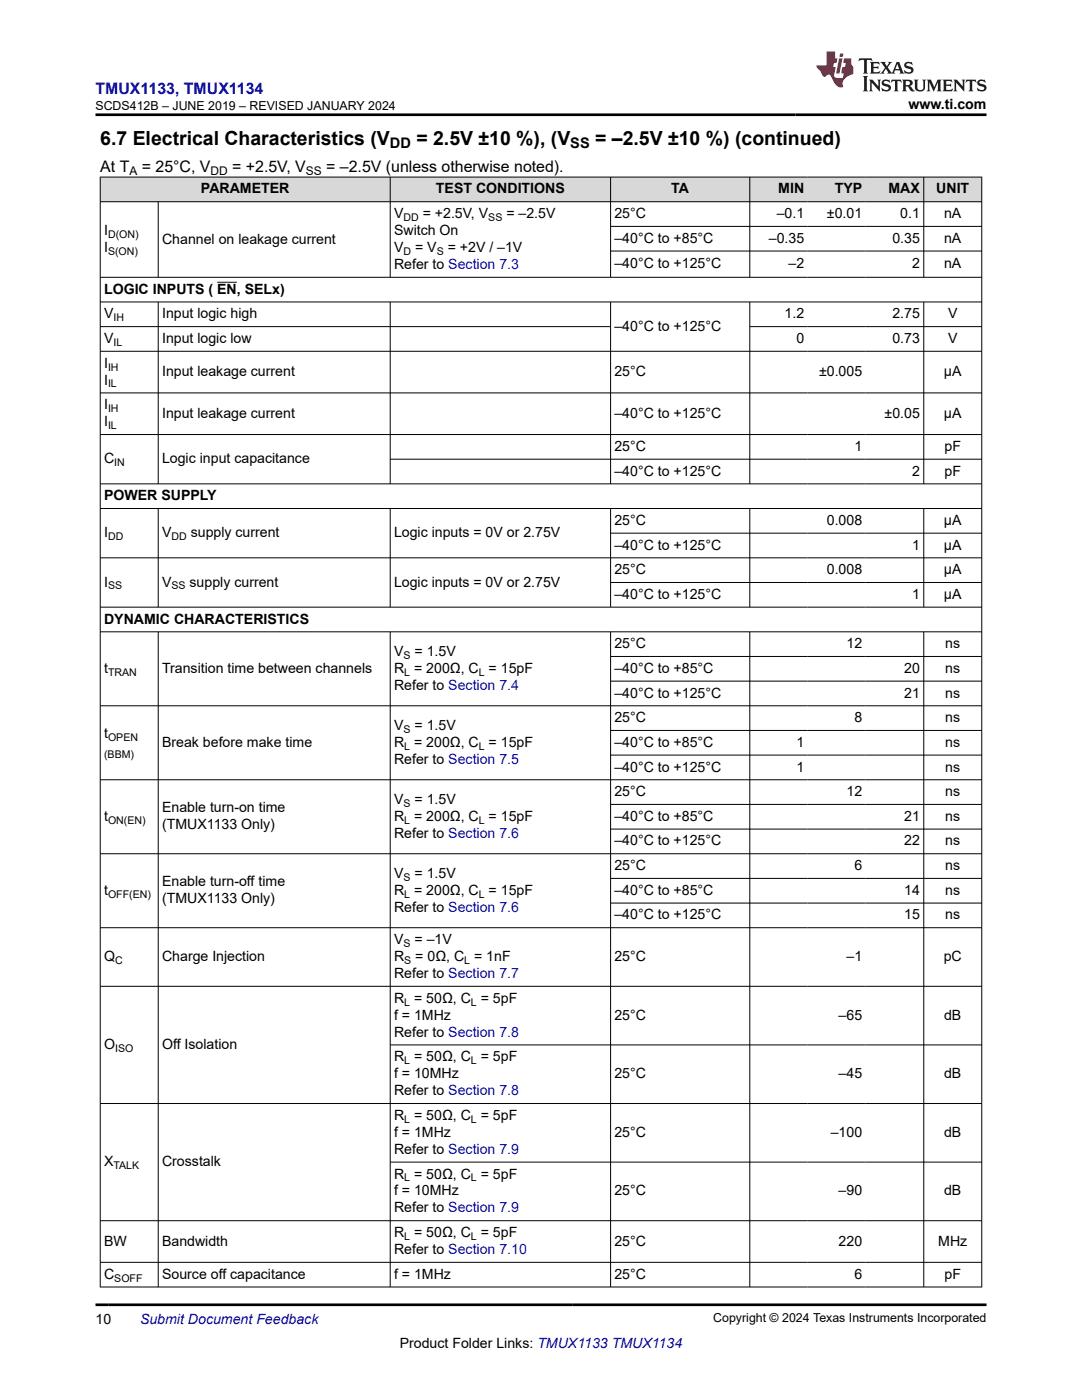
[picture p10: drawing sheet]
<svg xmlns="http://www.w3.org/2000/svg" width="216mm" height="279mm" viewBox="0 0 216 279" stroke-linecap="round" stroke-linejoin="round" font-family="sans-serif">
<defs><g id="words">
<g font-size="3.9">
<text x="20" y="28.8">6.7 Electrical Characteristics (V</text>
<text x="83.1" y="28.8">= 2.5V ±10 %), (V</text>
<text x="118.8" y="28.8">= –2.5V ±10 %) (continued)</text>
</g>
<text font-size="3.2" fill="#00f" x="19" y="18.7">TMUX1133, TMUX1134</text>
<g font-size="3.2">
<text x="20" y="34.3">At T</text>
<text x="28.3" y="34.3">= 25°C, V</text>
<text x="46.3" y="34.3">= +2.5V, V</text>
<text x="65.1" y="34.3">= –2.5V (unless otherwise noted).</text>
</g>
<g font-size="2.9">
<text x="77.8" y="29.6">DD</text>
<text x="113.8" y="29.6">SS</text>
</g>
<g font-size="2.8">
<text x="181.3" y="21.8">www.ti.com</text>
<text x="40.1" y="38.6">PARAMETER</text>
<text x="87" y="38.6">TEST CONDITIONS</text>
<text x="133.9" y="38.6">TA</text>
<text x="155.3" y="38.6">MIN</text>
<text x="166.6" y="38.6">TYP</text>
<text x="177.3" y="38.6">MAX</text>
<text x="186.8" y="38.6">UNIT</text>
<text x="20.8" y="46.9">I</text>
<text x="78.6" y="46.9">Switch On</text>
<text x="78.6" y="43.5">V</text>
<text x="84.4" y="43.5">= +2.5V, V</text>
<text x="101" y="43.5">= –2.5V</text>
<text x="122.6" y="43.5">25°C</text>
<text x="155" y="43.5">–0.1</text>
<text x="165" y="43.5">±0.01</text>
<text x="179.6" y="43.5">0.1</text>
<text x="188.4" y="43.5">nA</text>
<text x="20.8" y="50.3">I</text>
<text x="32.3" y="48.6">Channel on leakage current</text>
<text x="78.6" y="50.3">V</text>
<text x="78.6" y="53.7">Refer to Section 7.3</text>
<text x="82.8" y="50.3">= V</text>
<text x="89.3" y="50.3">= +2V / –1V</text>
<text x="122.6" y="48.5">–40°C to +85°C</text>
<text x="122.6" y="53.5">–40°C to +125°C</text>
<text x="153.4" y="48.5">–0.35</text>
<text x="157.3" y="53.5">–2</text>
<text x="178.1" y="48.5">0.35</text>
<text x="182" y="53.5">2</text>
<text x="188.4" y="48.5">nA</text>
<text x="188.4" y="53.5">nA</text>
<text x="20.8" y="58.6">LOGIC INPUTS ( EN, SELx)</text>
<text x="20.8" y="63.5">V</text>
<text x="32.3" y="63.5">Input logic high</text>
<text x="122.6" y="66">–40°C to +125°C</text>
<text x="156.6" y="63.5">1.2</text>
<text x="178.1" y="63.5">2.75</text>
<text x="189.2" y="63.5">V</text>
<text x="20.8" y="68.5">V</text>
<text x="32.3" y="68.5">Input logic low</text>
<text x="158.9" y="68.5">0</text>
<text x="178.1" y="68.5">0.73</text>
<text x="189.2" y="68.5">V</text>
<text x="20.8" y="73.4">I</text>
<text x="20.8" y="76.8">I</text>
<text x="32.3" y="75.1">Input leakage current</text>
<text x="122.6" y="75.1">25°C</text>
<text x="163.4" y="75.1">±0.005</text>
<text x="188.4" y="75.1">µA</text>
<text x="20.8" y="81.7">I</text>
<text x="32.3" y="83.4">Input leakage current</text>
<text x="122.6" y="83.4">–40°C to +125°C</text>
<text x="176.5" y="83.4">±0.05</text>
<text x="188.4" y="83.4">µA</text>
<text x="20.8" y="85.1">I</text>
<text x="122.6" y="90">25°C</text>
<text x="170.5" y="90">1</text>
<text x="188.5" y="90">pF</text>
<text x="20.8" y="92.5">C</text>
<text x="32.3" y="92.5">Logic input capacitance</text>
<text x="122.6" y="94.9">–40°C to +125°C</text>
<text x="182" y="94.9">2</text>
<text x="188.5" y="94.9">pF</text>
<text x="20.8" y="99.8">POWER SUPPLY</text>
<text x="20.8" y="107.2">I</text>
<text x="32.3" y="107.2">V</text>
<text x="38.1" y="107.2">supply current</text>
<text x="78.6" y="107.2">Logic inputs = 0V or 2.75V</text>
<text x="122.6" y="104.8">25°C</text>
<text x="165" y="104.8">0.008</text>
<text x="188.4" y="104.8">µA</text>
<text x="122.6" y="109.7">–40°C to +125°C</text>
<text x="182" y="109.7">1</text>
<text x="188.4" y="109.7">µA</text>
<text x="20.8" y="117.1">I</text>
<text x="32.3" y="117.1">V</text>
<text x="37.8" y="117.1">supply current</text>
<text x="78.6" y="117.1">Logic inputs = 0V or 2.75V</text>
<text x="122.6" y="114.6">25°C</text>
<text x="122.6" y="119.5">–40°C to +125°C</text>
<text x="165" y="114.6">0.008</text>
<text x="182" y="119.5">1</text>
<text x="188.4" y="114.6">µA</text>
<text x="188.4" y="119.5">µA</text>
<text x="20.8" y="124.4">DYNAMIC CHARACTERISTICS</text>
<text x="78.6" y="130.9">V</text>
<text x="82.7" y="130.9">= 1.5V</text>
<text x="122.6" y="129.4">25°C</text>
<text x="168.9" y="129.4">12</text>
<text x="188.6" y="129.4">ns</text>
<text x="20.8" y="134.3">t</text>
<text x="32.3" y="134.3">Transition time between channels</text>
<text x="78.6" y="134.3">R = 200Ω, C = 15pF</text>
<text x="78.6" y="137.7">Refer to Section 7.4</text>
<text x="122.6" y="134.3">–40°C to +85°C</text>
<text x="180.4" y="134.3">20</text>
<text x="188.6" y="134.3">ns</text>
<text x="122.6" y="139.2">–40°C to +125°C</text>
<text x="180.4" y="139.2">21</text>
<text x="188.6" y="139.2">ns</text>
<text x="20.8" y="147.4">t</text>
<text x="32.3" y="149.1">Break before make time</text>
<text x="78.6" y="145.7">V</text>
<text x="78.6" y="149.1">R = 200Ω, C = 15pF</text>
<text x="82.7" y="145.7">= 1.5V</text>
<text x="122.6" y="144.1">25°C</text>
<text x="122.6" y="149.1">–40°C to +85°C</text>
<text x="158.9" y="149.1">1</text>
<text x="170.5" y="144.1">8</text>
<text x="188.6" y="144.1">ns</text>
<text x="188.6" y="149.1">ns</text>
<text x="78.6" y="152.4">Refer to Section 7.5</text>
<text x="122.6" y="154">–40°C to +125°C</text>
<text x="158.9" y="154">1</text>
<text x="188.6" y="154">ns</text>
<text x="78.6" y="160.4">V</text>
<text x="82.7" y="160.4">= 1.5V</text>
<text x="122.6" y="158.9">25°C</text>
<text x="168.9" y="158.9">12</text>
<text x="188.6" y="158.9">ns</text>
<text x="20.8" y="163.8">t</text>
<text x="32.3" y="162.1">Enable turn-on time</text>
<text x="32.3" y="165.5">(TMUX1133 Only)</text>
<text x="78.6" y="163.8">R = 200Ω, C = 15pF</text>
<text x="78.6" y="167.2">Refer to Section 7.6</text>
<text x="122.6" y="163.8">–40°C to +85°C</text>
<text x="180.4" y="163.8">21</text>
<text x="188.6" y="163.8">ns</text>
<text x="122.6" y="168.7">–40°C to +125°C</text>
<text x="122.6" y="173.7">25°C</text>
<text x="170.5" y="173.7">6</text>
<text x="180.4" y="168.7">22</text>
<text x="188.6" y="168.7">ns</text>
<text x="188.6" y="173.7">ns</text>
<text x="20.8" y="178.6">t</text>
<text x="32.3" y="176.9">Enable turn-off time</text>
<text x="78.6" y="175.2">V</text>
<text x="78.6" y="178.6">R = 200Ω, C = 15pF</text>
<text x="82.7" y="175.2">= 1.5V</text>
<text x="122.6" y="178.6">–40°C to +85°C</text>
<text x="180.4" y="178.6">14</text>
<text x="188.6" y="178.6">ns</text>
<text x="32.3" y="180.3">(TMUX1133 Only)</text>
<text x="78.6" y="182">Refer to Section 7.6</text>
<text x="122.6" y="183.5">–40°C to +125°C</text>
<text x="180.4" y="183.5">15</text>
<text x="188.6" y="183.5">ns</text>
<text x="20.8" y="191.8">Q</text>
<text x="32.3" y="191.8">Charge Injection</text>
<text x="78.6" y="188.4">V</text>
<text x="78.6" y="191.8">R</text>
<text x="82.7" y="188.4">= –1V</text>
<text x="82.9" y="191.8">= 0Ω, C = 1nF</text>
<text x="122.6" y="191.8">25°C</text>
<text x="168.9" y="191.8">–1</text>
<text x="188.3" y="191.8">pC</text>
<text x="78.6" y="195.2">Refer to Section 7.7</text>
<text x="78.6" y="200.1">R = 50Ω, C = 5pF</text>
<text x="78.6" y="203.5">f = 1MHz</text>
<text x="122.6" y="203.5">25°C</text>
<text x="167.3" y="203.5">–65</text>
<text x="188.4" y="203.5">dB</text>
<text x="20.8" y="209.3">O</text>
<text x="32.3" y="209.3">Off Isolation</text>
<text x="78.6" y="206.9">Refer to Section 7.8</text>
<text x="78.6" y="211.8">R = 50Ω, C = 5pF</text>
<text x="78.6" y="215.2">f = 10MHz</text>
<text x="122.6" y="215.2">25°C</text>
<text x="167.3" y="215.2">–45</text>
<text x="188.4" y="215.2">dB</text>
<text x="78.6" y="218.6">Refer to Section 7.8</text>
<text x="78.6" y="223.5">R = 50Ω, C = 5pF</text>
<text x="78.6" y="226.9">f = 1MHz</text>
<text x="122.6" y="226.9">25°C</text>
<text x="165.8" y="226.9">–100</text>
<text x="188.4" y="226.9">dB</text>
<text x="20.8" y="232.7">X</text>
<text x="32.3" y="232.7">Crosstalk</text>
<text x="78.6" y="230.3">Refer to Section 7.9</text>
<text x="78.6" y="235.2">R = 50Ω, C = 5pF</text>
<text x="78.6" y="238.6">f = 10MHz</text>
<text x="122.6" y="238.6">25°C</text>
<text x="167.3" y="238.6">–90</text>
<text x="188.4" y="238.6">dB</text>
<text x="78.6" y="242">Refer to Section 7.9</text>
<text x="20.8" y="248.6">BW</text>
<text x="32.3" y="248.6">Bandwidth</text>
<text x="78.6" y="246.9">R = 50Ω, C = 5pF</text>
<text x="78.6" y="250.3">Refer to Section 7.10</text>
<text x="122.6" y="248.6">25°C</text>
<text x="167.3" y="248.6">220</text>
<text x="187.2" y="248.6">MHz</text>
<text x="20.8" y="255.2">C</text>
<text x="32.3" y="255.2">Source off capacitance</text>
<text x="78.6" y="255.2">f = 1MHz</text>
<text x="122.6" y="255.2">25°C</text>
<text x="170.5" y="255.2">6</text>
<text x="188.5" y="255.2">pF</text>
<text x="19" y="264.2">10</text>
<text x="79.8" y="269">Product Folder Links: TMUX1133 TMUX1134</text>
</g>
<text font-size="2.8" fill="#00f" x="27.9" y="264.2">Submit Document Feedback</text>
<g font-size="2.5">
<text x="19.1" y="21.9">SCDS412B – JUNE 2019 – REVISED JANUARY 2024</text>
<text x="142.3" y="263.9">Copyright © 2024 Texas Instruments Incorporated</text>
</g>
<g font-size="2.4">
<text x="25.8" y="34.9">A</text>
<text x="42" y="34.9">DD</text>
<text x="61" y="34.9">SS</text>
</g>
<g font-size="2.1">
<text x="21.6" y="47.5">D(ON)</text>
<text x="80.5" y="44.1">DD</text>
<text x="97.4" y="44.1">SS</text>
<text x="21.6" y="50.9">S(ON)</text>
<text x="80.5" y="50.9">D</text>
<text x="87.1" y="50.9">S</text>
<text x="22.6" y="64.1">IH</text>
<text x="22.6" y="69">IL</text>
<text x="21.6" y="73.9">IH</text>
<text x="21.6" y="77.3">IL</text>
<text x="21.6" y="82.3">IH</text>
<text x="21.6" y="85.6">IL</text>
<text x="22.8" y="93">IN</text>
<text x="21.6" y="107.8">DD</text>
<text x="34.2" y="107.8">DD</text>
<text x="21.6" y="117.6">SS</text>
<text x="34.2" y="117.6">SS</text>
<text x="80.5" y="131.5">S</text>
<text x="21.6" y="134.9">TRAN</text>
<text x="80.7" y="134.9">L</text>
<text x="95.5" y="134.9">L</text>
<text x="21.6" y="147.9">OPEN</text>
<text x="80.5" y="146.2">S</text>
<text x="80.7" y="149.6">L</text>
<text x="95.5" y="149.6">L</text>
<text x="20.8" y="151.3">(BBM)</text>
<text x="80.5" y="161">S</text>
<text x="21.6" y="164.4">ON(EN)</text>
<text x="80.7" y="164.4">L</text>
<text x="95.5" y="164.4">L</text>
<text x="21.6" y="179.1">OFF(EN)</text>
<text x="80.5" y="175.8">S</text>
<text x="80.7" y="179.1">L</text>
<text x="95.5" y="179.1">L</text>
<text x="80.5" y="189">S</text>
<text x="23" y="192.4">C</text>
<text x="80.7" y="192.4">S</text>
<text x="92.6" y="192.4">L</text>
<text x="80.7" y="200.7">L</text>
<text x="94" y="200.7">L</text>
<text x="23" y="209.9">ISO</text>
<text x="80.7" y="212.4">L</text>
<text x="94" y="212.4">L</text>
<text x="80.7" y="224.1">L</text>
<text x="94" y="224.1">L</text>
<text x="22.6" y="233.3">TALK</text>
<text x="80.7" y="235.8">L</text>
<text x="94" y="235.8">L</text>
<text x="80.7" y="247.5">L</text>
<text x="94" y="247.5">L</text>
<text x="22.8" y="255.8">SOFF</text>
</g>
</g></defs>
<g fill="#d8d8d8">
<path d="M20 35.3h175.9v5h-175.9z" fill-rule="evenodd"/>
<path d="M20.1 35.4h57.7v4.8h-57.7z" fill-rule="evenodd"/>
<path d="M77.9 35.4h43.9v4.8h-43.9z" fill-rule="evenodd"/>
<path d="M121.9 35.4h27.6v4.8h-27.6z" fill-rule="evenodd"/>
<path d="M149.7 35.4h11.5v4.8h-11.5z" fill-rule="evenodd"/>
<path d="M161.2 35.4h11.6v4.8h-11.6z" fill-rule="evenodd"/>
<path d="M172.8 35.4h11.5v4.8h-11.5z" fill-rule="evenodd"/>
<path d="M184.4 35.4h11.4v4.8h-11.4z" fill-rule="evenodd"/>
</g>
<g fill="none" stroke="#000" stroke-width=".2">
<path d="M19.9 35.3h176.1M20 35.3v221.6M77.9 35.3v20.1M121.8 35.3v20.1M149.6 35.3v20.1M184.3 35.3v20.1M195.9 35.3v221.6M19.9 40.3h176.1M19.9 55.3h176.1M31.6 40.3v15.1M43.3 56.3h4M121.8 45.2h74.2"/>
<path d="M121.8 50.1h74.2M19.9 60.3h176.1M19.9 65.2h102M19.9 70.1h176.1M19.9 78.4h176.1M31.6 60.3v36.3M77.9 60.3v36.3M121.8 60.3v36.3M149.6 60.3v36.3M149.6 65.2h46.4M184.3 60.3v36.3M19.9 86.7h176.1"/>
<path d="M19.9 96.6h176.1M77.9 91.6h118.1M19.9 101.5h176.1M19.9 111.3h176.1M31.6 101.5v19.7M77.9 101.5v19.7M121.8 101.5v19.7M121.8 106.4h74.2M121.8 116.2h74.2M149.6 101.5v19.7M184.3 101.5v19.7M19.9 126.1h176.1"/>
<path d="M31.6 126.1v130.8M77.9 126.1v130.8M121.8 126.1v130.8M121.8 131h74.2M121.8 135.9h74.2M149.6 126.1v130.8M184.3 126.1v130.8M196 121.2h-176.1M19.9 140.9h176.1M121.8 145.8h74.2M121.8 150.7h74.2M196 155.6h-176.1"/>
<path d="M121.8 160.5h74.2M121.8 165.5h74.2M121.8 175.3h74.2M196 170.4h-176.1M19.9 196.8h176.1M121.8 180.2h74.2M196 185.1h-176.1M77.9 208.5h118.1M77.9 231.9h118.1M196 220.2h-176.1M19.9 251.9h176.1M19.9 256.8h176.1"/>
<path d="M196 243.6h-176.1"/>
</g>
<path d="M171.5 11.6l-.2 .6 .5-.2h.6v.1v2.2l-.2 .4h1l-.2-.4v-2.2v-.1h.5l.5 .2-.1-.6zM173.6 12.4l.2 .3v1.6l-.2 .4h1.9l.1-.6a1.08 1.08 0 0 1-1.3 .2v-.7h.6l.4 .2v-.7l-.4 .2h-.6v-.5l.2-.2a1 1 0 0 1 1 .3l-.1-.5zM175.7 12.4l.9 1.1-1 1.2h.9l-.2-.2 .5-.8 .4 .8-.2 .2h1.6l-.2-.2 .2-.5h.9l.1 .5-.1 .2h.9l-.2-.4-.8-1.9h-.5l-.9 2.1-.9-1.1 .9-1h-.8l.2 .2-.4 .6-.4-.6 .2-.2zM179 12.8l.4 1h-.7zM180.7 12.5a.65 .65 0 0 0-.2 .7 .65 .65 0 0 0 .6 .5l.6 .1 .1 .3a.79 .79 0 0 1-.7 .4 .79 .79 0 0 1-.7-.5l.1 .7 .2-.1a.93 .93 0 0 0 1.1 0 .93 .93 0 0 0 .4-.9 1.46 1.46 0 0 0-1.2-.6l-.1-.3a1.09 1.09 0 0 1 1.2 .2l-.2-.6-.1 .1-.5-.2zM172.2 15.2l.2 .4v2.2l-.2 .4h1l-.2-.4v-2.2l.2-.4zM173.4 15.9l.2 .4v1.5l-.2 .4h.8l-.3-.4 .1-1.3 1.6 1.8v-2l.2-.4h-.7l.1 .2 .1 1.1-1.2-1.3zM176.2 16a.65 .65 0 0 0-.2 .8 .65 .65 0 0 0 .6 .4l.6 .2 .1 .2a.79 .79 0 0 1-.7 .4 .79 .79 0 0 1-.7-.5l.1 .7 .2-.1a.93 .93 0 0 0 1.1 .1 .93 .93 0 0 0 .4-1 1.46 1.46 0 0 0-1.2-.5l-.1-.4a1.09 1.09 0 0 1 1.2 .2l-.1-.6-.2 .1-.5-.1zM177.9 15.9l-.1 .6a.63 .63 0 0 1 .8-.3v1.6l-.3 .4h1l-.2-.4v-1.6a.66 .66 0 0 1 .8 .3l-.1-.6zM180 15.9l.2 .4v1.5l-.2 .4h1l-.2-.2-.1-.7h.5l.1 .2a.79 .79 0 0 0 1.2 .6l-1-.9a.61 .61 0 0 0 .6-.6 .61 .61 0 0 0-.5-.7zM180.8 16.2h.1a.47 .47 0 0 1 .5 .1 .47 .47 0 0 1 .1 .5l-.1 .1-.7 .1zM182.3 15.9l.2 .2a2.27 2.27 0 0 0 .4 2 1.04 1.04 0 0 0 1.7-.7v-1.3l.2-.2h-.8l.2 .4v1.1a.6 .6 0 0 1-.6 .6 .6 .6 0 0 1-.6-.6v-1.1l.3-.4zM184.9 15.9l.2 .4v1.5l-.2 .4h.8l-.3-.4v-1.4l.9 1.9 .9-1.9v1.4l-.3 .4h1l-.2-.4v-1.5l.2-.4h-.8l-.7 1.5-.6-1.5zM188.1 15.9l.2 .4v1.5l-.2 .4h1.9l.1-.6a1.09 1.09 0 0 1-1.3 .2v-.7h.6l.4 .2v-.6l-.4 .2h-.6v-.6l.2-.1a1.01 1.01 0 0 1 1 .3l-.1-.6zM190.2 15.9l.3 .4v1.5l-.3 .4h.8l-.2-.4v-1.3l1.6 1.8v-2l.2-.4h-.7l.2 .2v1.1l-1.2-1.3zM192.8 15.9l-.1 .6a.63 .63 0 0 1 .8-.3v1.6l-.3 .4h1l-.2-.4v-1.6a.66 .66 0 0 1 .8 .3l-.1-.6zM195.2 16a.65 .65 0 0 0-.2 .8 .65 .65 0 0 0 .6 .4l.6 .2 .2 .2a.79 .79 0 0 1-.7 .4 .79 .79 0 0 1-.7-.5l.1 .7 .2-.1a.93 .93 0 0 0 1 .1 .93 .93 0 0 0 .5-1 1.46 1.46 0 0 0-1.3-.5v-.4a1.09 1.09 0 0 1 1.2 .2l-.2-.6-.2 .1-.5-.1z" fill="#231f20"/>
<path d="M164.9 10.3v2.7h-2l.1 .4 .8 1a.95 .95 0 0 0 1 .9 .59 .59 0 0 1 .5-.4 .59 .59 0 0 1 .5 .3l.4 .8a1.59 1.59 0 0 0 2.1 1.4 1.61 1.61 0 0 1 1-2.3l1-.3-.1-1.5a1.59 1.59 0 0 1-.3-1.7h-1.5l-.2 .9h.6l-.2 .9h-.5l-.2 .9v.3l.4 .1-.1 .9h-.7a.73 .73 0 0 1-1-.7l.3-1.5h-.5l.1-.9h.5l.2-.9h-.5v-1.3zM167.4 11.6l-.6 3.1h.7l.6-3.1zM167.6 10.7l-.1 .6h.7l.1-.6z" fill="#ed1c24"/>
<path d="M19 22.9h177.8M19 260.4h177.8" fill="none" stroke="#000" stroke-width=".53"/>
<use href="#words"/>
</svg>
